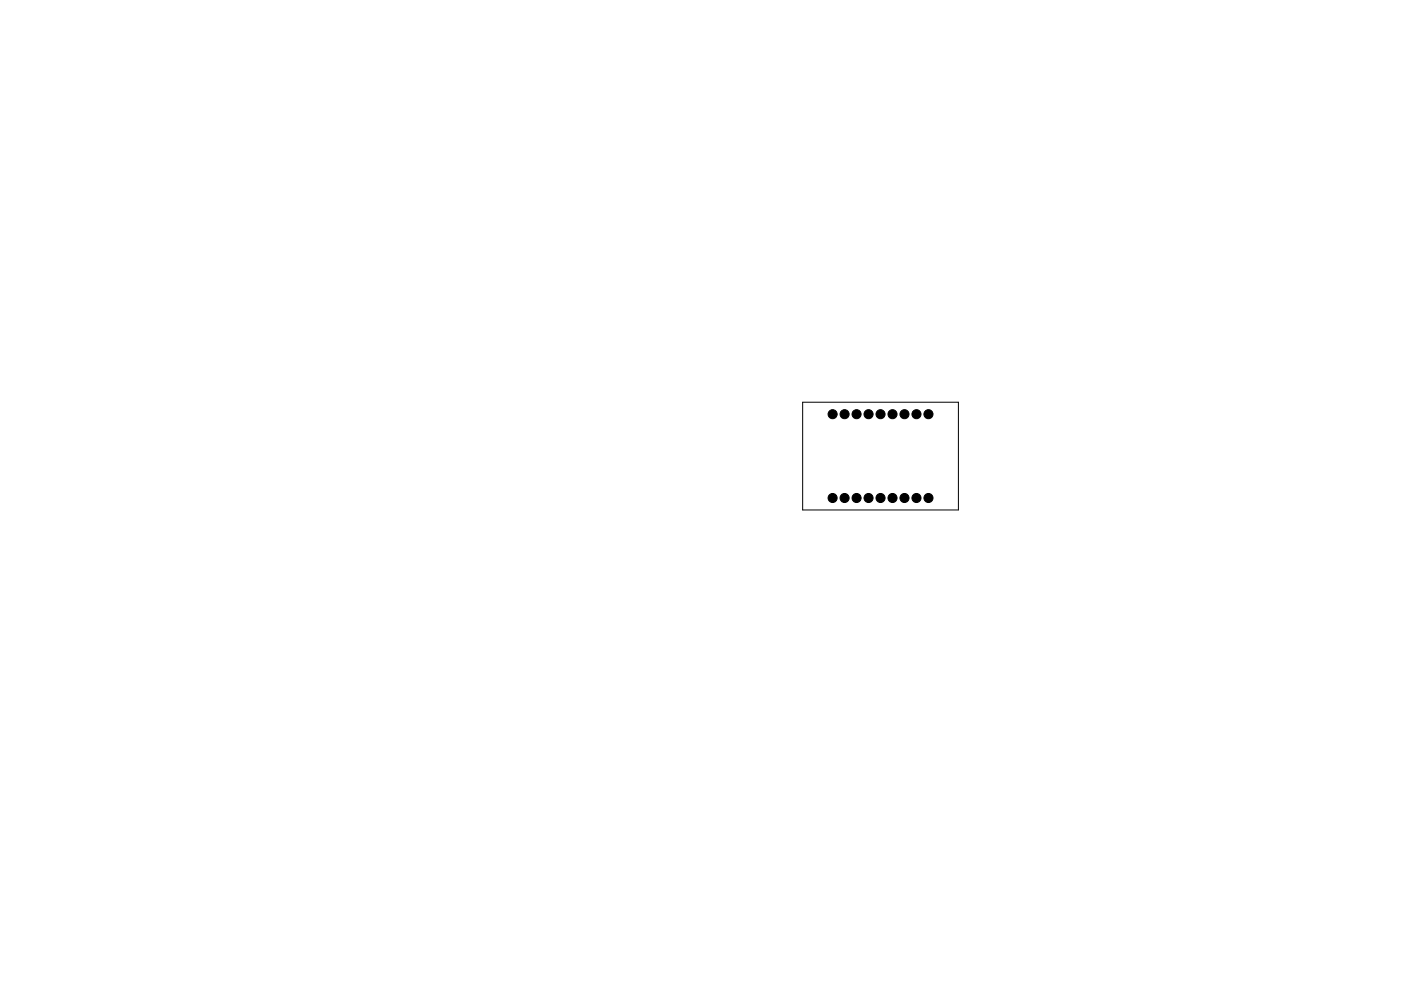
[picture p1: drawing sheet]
<svg xmlns="http://www.w3.org/2000/svg" width="297mm" height="210mm" viewBox="0 0 297 210" stroke-linecap="round" stroke-linejoin="round" font-family="sans-serif">
<path d="M170.2 85.3h33v22.9h-33z" fill="none" stroke="#000" stroke-width=".21"/>
<g fill="#000" stroke="#000" stroke-width=".21">
<circle cx="176.5" cy="87.9" r=".96"/>
<circle cx="179.1" cy="87.9" r=".96"/>
<circle cx="181.6" cy="87.9" r=".96"/>
<circle cx="184.1" cy="87.9" r=".96"/>
<circle cx="186.7" cy="87.9" r=".96"/>
<circle cx="189.2" cy="87.9" r=".96"/>
<circle cx="191.8" cy="87.9" r=".96"/>
<circle cx="194.3" cy="87.9" r=".96"/>
<circle cx="196.8" cy="87.9" r=".96"/>
<circle cx="176.5" cy="105.7" r=".96"/>
<circle cx="179.1" cy="105.7" r=".96"/>
<circle cx="181.6" cy="105.7" r=".96"/>
<circle cx="184.1" cy="105.7" r=".96"/>
<circle cx="186.7" cy="105.7" r=".96"/>
<circle cx="189.2" cy="105.7" r=".96"/>
<circle cx="191.8" cy="105.7" r=".96"/>
<circle cx="194.3" cy="105.7" r=".96"/>
<circle cx="196.8" cy="105.7" r=".96"/>
</g>
</svg>
